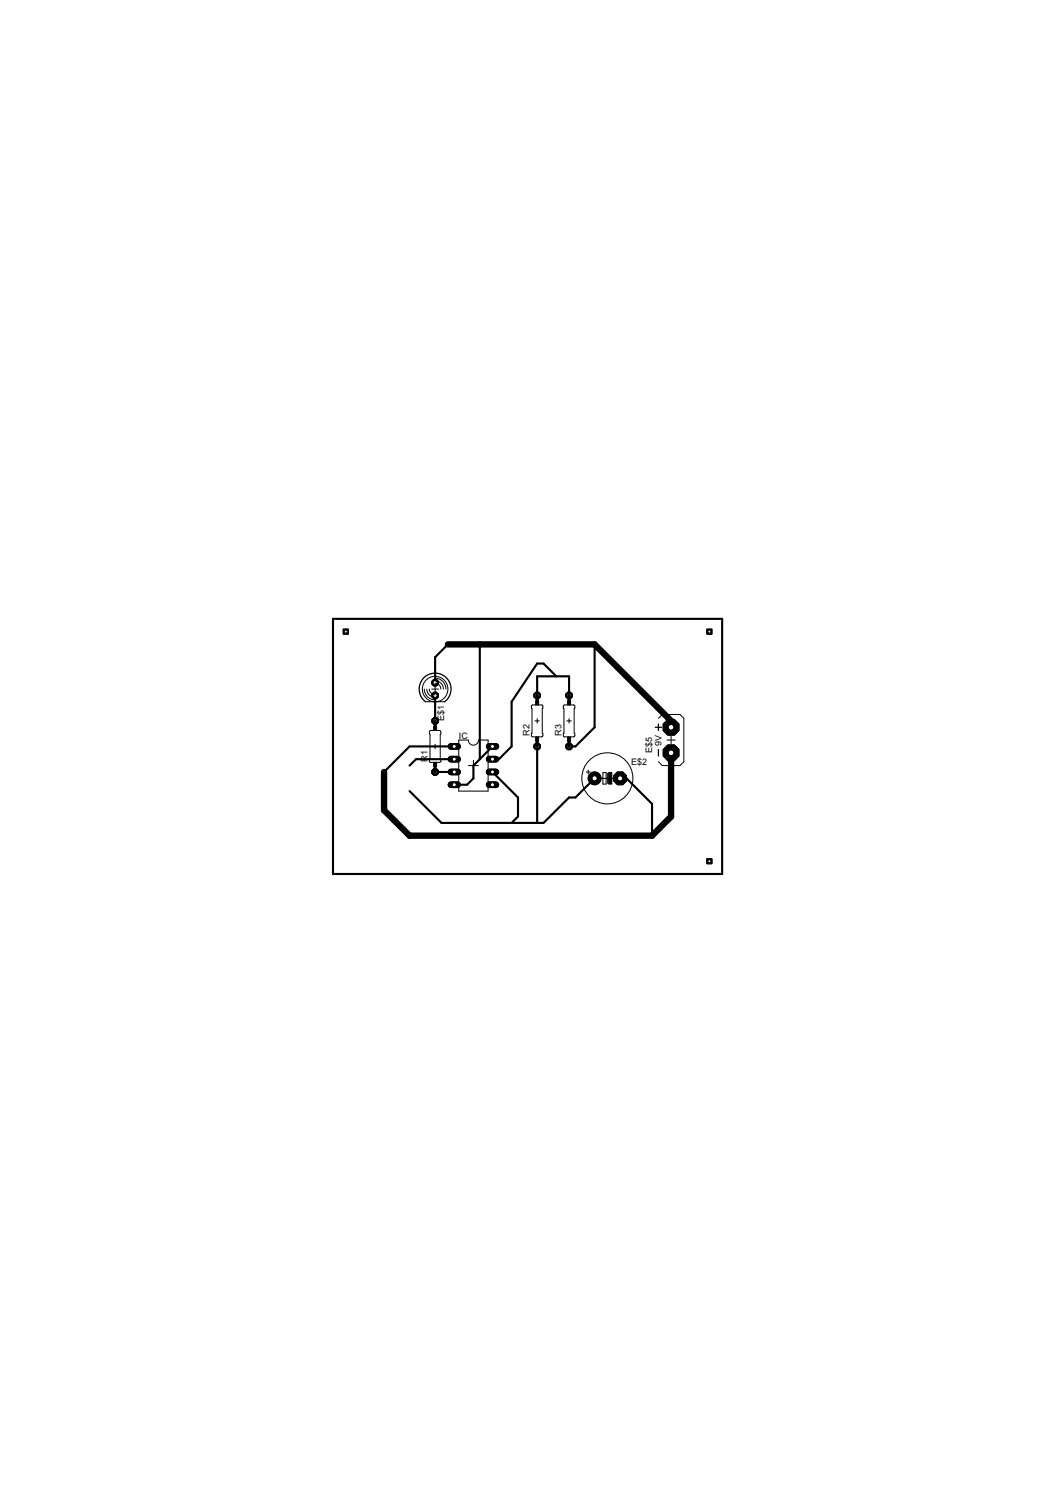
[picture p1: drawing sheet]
<svg xmlns="http://www.w3.org/2000/svg" width="210mm" height="297mm" viewBox="0 0 210 297" stroke-linecap="round" stroke-linejoin="round" font-family="sans-serif">
<defs><g id="words">
<g font-size="2">
<text x="88.4" y="143.5" transform="rotate(-90 88.4 143.5)">E$1</text>
<text x="91.3" y="147">IC</text>
<text x="105.4" y="146.4" transform="rotate(-90 105.4 146.4)">R2</text>
<text x="111.7" y="146.4" transform="rotate(-90 111.7 146.4)">R3</text>
<text x="129.7" y="149.7" transform="rotate(-90 129.7 149.7)">E$5</text>
<text x="131.6" y="148.4" transform="rotate(-90 131.6 148.4)">9V</text>
<text x="85" y="151.5" transform="rotate(-90 85 151.5)">R1</text>
<text x="125.6" y="152.1">E$2</text>
</g>
</g></defs>
<g fill="none" stroke="#000" stroke-width=".42">
<path d="M66.3 123.1h77.4v50.8h-77.4zM86.6 138.4v5M89.1 128.2l-2.5 2.5v5.1M95.5 128.2v22.8M106.9 138.4v-3.8h6.3v3.8M110.7 134.6l-2.6-2.6h-1.2l-5.1 7.6v8.9l-2.5 2.5h-1.3M118.3 128.2v16.5l-3.8 3.8h-1.3M86.6 153.6h3.8M90.4 151h-7.6l-1.3 1.3M90.4 148.5h-8.9l-5.1 5.1M95.5 151l-1.3 1.3v2.6l-1.3 1.2h-2.5M98 153.6l5.1 5.1v3.8l-1.3 1.2"/>
<path d="M98 148.5l-2.5 2.5M106.9 148.5v15.2M118.3 154.9l-3.8 3.8h-1.3l-5.1 5h-20.3l-6.3-6.3M123.4 154.9h1.3l5 5v6.4M133.5 143.4v1.3"/>
</g>
<path d="M89.1 128.2h29.2l15.2 15.2M89.7 148.5h1.3M133.5 149.8v12.7l-3.8 3.8h-48.2l-5.1-5.1v-7.6" fill="none" stroke="#000" stroke-width="1.3"/>
<circle cx="90.4" cy="148.5" r=".4" fill="#fff" stroke="#000" stroke-width=".2"/>
<path d="M89.7 151h1.3" fill="none" stroke="#000" stroke-width="1.3"/>
<circle cx="90.4" cy="151" r=".4" fill="#fff" stroke="#000" stroke-width=".2"/>
<path d="M97.3 151h1.4" fill="none" stroke="#000" stroke-width="1.3"/>
<circle cx="98" cy="151" r=".4" fill="#fff" stroke="#000" stroke-width=".2"/>
<path d="M97.3 148.5h1.4" fill="none" stroke="#000" stroke-width="1.3"/>
<circle cx="98" cy="148.5" r=".4" fill="#fff" stroke="#000" stroke-width=".2"/>
<path d="M89.7 153.6h1.3" fill="none" stroke="#000" stroke-width="1.3"/>
<circle cx="90.4" cy="153.6" r=".4" fill="#fff" stroke="#000" stroke-width=".2"/>
<path d="M89.7 156.1h1.3" fill="none" stroke="#000" stroke-width="1.3"/>
<circle cx="90.4" cy="156.1" r=".4" fill="#fff" stroke="#000" stroke-width=".2"/>
<path d="M97.3 153.6h1.4" fill="none" stroke="#000" stroke-width="1.3"/>
<circle cx="98" cy="153.6" r=".4" fill="#fff" stroke="#000" stroke-width=".2"/>
<path d="M97.3 156.1h1.4" fill="none" stroke="#000" stroke-width="1.3"/>
<circle cx="98" cy="156.1" r=".4" fill="#fff" stroke="#000" stroke-width=".2"/>
<circle cx="86.6" cy="153.6" r=".71" fill="#000" stroke="#000" stroke-width=".2"/>
<circle cx="86.6" cy="153.6" r=".4" fill="#fff" stroke="#000" stroke-width=".2"/>
<circle cx="86.6" cy="143.4" r=".71" fill="#000" stroke="#000" stroke-width=".2"/>
<circle cx="86.6" cy="143.4" r=".4" fill="#fff" stroke="#000" stroke-width=".2"/>
<circle cx="106.9" cy="148.5" r=".71" fill="#000" stroke="#000" stroke-width=".2"/>
<circle cx="106.9" cy="148.5" r=".4" fill="#fff" stroke="#000" stroke-width=".2"/>
<circle cx="106.9" cy="138.4" r=".71" fill="#000" stroke="#000" stroke-width=".2"/>
<circle cx="106.9" cy="138.4" r=".4" fill="#fff" stroke="#000" stroke-width=".2"/>
<circle cx="113.2" cy="148.5" r=".71" fill="#000" stroke="#000" stroke-width=".2"/>
<circle cx="113.2" cy="148.5" r=".4" fill="#fff" stroke="#000" stroke-width=".2"/>
<circle cx="113.2" cy="138.4" r=".71" fill="#000" stroke="#000" stroke-width=".2"/>
<circle cx="113.2" cy="138.4" r=".4" fill="#fff" stroke="#000" stroke-width=".2"/>
<circle cx="133.5" cy="149.8" r="1.7" fill="#000" stroke="#000" stroke-width=".2"/>
<circle cx="133.5" cy="149.8" r=".55" fill="#fff" stroke="#000" stroke-width=".2"/>
<circle cx="133.5" cy="144.7" r="1.7" fill="#000" stroke="#000" stroke-width=".2"/>
<circle cx="133.5" cy="144.7" r=".55" fill="#fff" stroke="#000" stroke-width=".2"/>
<circle cx="86.6" cy="135.8" r=".71" fill="#000" stroke="#000" stroke-width=".2"/>
<circle cx="86.6" cy="135.8" r=".4" fill="#fff" stroke="#000" stroke-width=".2"/>
<circle cx="86.6" cy="138.4" r=".71" fill="#000" stroke="#000" stroke-width=".2"/>
<circle cx="86.6" cy="138.4" r=".4" fill="#fff" stroke="#000" stroke-width=".2"/>
<circle cx="118.3" cy="154.9" r="1.27" fill="#000" stroke="#000" stroke-width=".2"/>
<circle cx="118.3" cy="154.9" r=".51" fill="#fff" stroke="#000" stroke-width=".2"/>
<circle cx="123.4" cy="154.9" r="1.38" fill="#000" stroke="#000" stroke-width=".2"/>
<circle cx="123.4" cy="154.9" r=".51" fill="#fff" stroke="#000" stroke-width=".2"/>
<path d="M68.3 125.2h1v1h-1z" fill="#000" stroke="#000" stroke-width=".2"/>
<circle cx="68.8" cy="125.7" r=".3" fill="#fff" stroke="#000" stroke-width=".2"/>
<path d="M140.6 125.2h1v1h-1z" fill="#000" stroke="#000" stroke-width=".2"/>
<circle cx="141.1" cy="125.7" r=".3" fill="#fff" stroke="#000" stroke-width=".2"/>
<path d="M140.6 170.8h1v1.1h-1z" fill="#000" stroke="#000" stroke-width=".2"/>
<circle cx="141.1" cy="171.3" r=".3" fill="#fff" stroke="#000" stroke-width=".2"/>
<path d="M89.7 148.5h1.3" fill="none" stroke="#000" stroke-width="1.3"/>
<circle cx="90.4" cy="148.5" r=".4" fill="#fff" stroke="#000" stroke-width=".2"/>
<path d="M89.7 151h1.3" fill="none" stroke="#000" stroke-width="1.3"/>
<circle cx="90.4" cy="151" r=".4" fill="#fff" stroke="#000" stroke-width=".2"/>
<path d="M97.3 151h1.4" fill="none" stroke="#000" stroke-width="1.3"/>
<circle cx="98" cy="151" r=".4" fill="#fff" stroke="#000" stroke-width=".2"/>
<path d="M97.3 148.5h1.4" fill="none" stroke="#000" stroke-width="1.3"/>
<circle cx="98" cy="148.5" r=".4" fill="#fff" stroke="#000" stroke-width=".2"/>
<path d="M89.7 153.6h1.3" fill="none" stroke="#000" stroke-width="1.3"/>
<circle cx="90.4" cy="153.6" r=".4" fill="#fff" stroke="#000" stroke-width=".2"/>
<path d="M89.7 156.1h1.3" fill="none" stroke="#000" stroke-width="1.3"/>
<circle cx="90.4" cy="156.1" r=".4" fill="#fff" stroke="#000" stroke-width=".2"/>
<path d="M97.3 153.6h1.4" fill="none" stroke="#000" stroke-width="1.3"/>
<circle cx="98" cy="153.6" r=".4" fill="#fff" stroke="#000" stroke-width=".2"/>
<path d="M97.3 156.1h1.4" fill="none" stroke="#000" stroke-width="1.3"/>
<circle cx="98" cy="156.1" r=".4" fill="#fff" stroke="#000" stroke-width=".2"/>
<circle cx="86.6" cy="153.6" r=".71" fill="#000" stroke="#000" stroke-width=".2"/>
<circle cx="86.6" cy="153.6" r=".4" fill="#fff" stroke="#000" stroke-width=".2"/>
<circle cx="86.6" cy="143.4" r=".71" fill="#000" stroke="#000" stroke-width=".2"/>
<circle cx="86.6" cy="143.4" r=".4" fill="#fff" stroke="#000" stroke-width=".2"/>
<circle cx="106.9" cy="148.5" r=".71" fill="#000" stroke="#000" stroke-width=".2"/>
<circle cx="106.9" cy="148.5" r=".4" fill="#fff" stroke="#000" stroke-width=".2"/>
<circle cx="106.9" cy="138.4" r=".71" fill="#000" stroke="#000" stroke-width=".2"/>
<circle cx="106.9" cy="138.4" r=".4" fill="#fff" stroke="#000" stroke-width=".2"/>
<circle cx="113.2" cy="148.5" r=".71" fill="#000" stroke="#000" stroke-width=".2"/>
<circle cx="113.2" cy="148.5" r=".4" fill="#fff" stroke="#000" stroke-width=".2"/>
<circle cx="113.2" cy="138.4" r=".71" fill="#000" stroke="#000" stroke-width=".2"/>
<circle cx="113.2" cy="138.4" r=".4" fill="#fff" stroke="#000" stroke-width=".2"/>
<circle cx="133.5" cy="149.8" r="1.7" fill="#000" stroke="#000" stroke-width=".2"/>
<circle cx="133.5" cy="149.8" r=".55" fill="#fff" stroke="#000" stroke-width=".2"/>
<circle cx="133.5" cy="144.7" r="1.7" fill="#000" stroke="#000" stroke-width=".2"/>
<circle cx="133.5" cy="144.7" r=".55" fill="#fff" stroke="#000" stroke-width=".2"/>
<circle cx="86.6" cy="135.8" r=".71" fill="#000" stroke="#000" stroke-width=".2"/>
<circle cx="86.6" cy="135.8" r=".4" fill="#fff" stroke="#000" stroke-width=".2"/>
<circle cx="86.6" cy="138.4" r=".71" fill="#000" stroke="#000" stroke-width=".2"/>
<circle cx="86.6" cy="138.4" r=".4" fill="#fff" stroke="#000" stroke-width=".2"/>
<circle cx="118.3" cy="154.9" r="1.27" fill="#000" stroke="#000" stroke-width=".2"/>
<circle cx="118.3" cy="154.9" r=".51" fill="#fff" stroke="#000" stroke-width=".2"/>
<circle cx="123.4" cy="154.9" r="1.38" fill="#000" stroke="#000" stroke-width=".2"/>
<circle cx="123.4" cy="154.9" r=".51" fill="#fff" stroke="#000" stroke-width=".2"/>
<path d="M68.3 125.2h1v1h-1z" fill="#000" stroke="#000" stroke-width=".2"/>
<circle cx="68.8" cy="125.7" r=".3" fill="#fff" stroke="#000" stroke-width=".2"/>
<path d="M140.6 125.2h1v1h-1z" fill="#000" stroke="#000" stroke-width=".2"/>
<circle cx="141.1" cy="125.7" r=".3" fill="#fff" stroke="#000" stroke-width=".2"/>
<path d="M140.6 170.8h1v1.1h-1z" fill="#000" stroke="#000" stroke-width=".2"/>
<circle cx="141.1" cy="171.3" r=".3" fill="#fff" stroke="#000" stroke-width=".2"/>
<g fill="none" stroke="#000" stroke-width=".2">
<path d="M84.4 137.1a2.15 2.15 0 0 0 2.2 2.1M84.9 137.1a1.66 1.66 0 0 0 1.7 1.6M85.4 137.1l.1 .5 .4 .4 .7 .2M85.9 137.1h1.3M86.6 136l.5 .1 .4 .3 .2 .7M86.6 135.4a1.63 1.63 0 0 1 1.6 1.7M86.6 134.9a2.18 2.18 0 0 1 2.1 2.2M86.6 136.4v1.4M85.5 145.4l2-.1 .2 .2-.1 5.4 .1 .5-.2 .3h-1.8l-.3-.2v-.5l.2-.1zM86.1 148.5h.9M86.6 148.1v.8M91.3 147.2h1.9a1.02 1.02 0 0 0 1 1.1 1.02 1.02 0 0 0 1-1.1h1.9v10.2h-5.8z"/>
<path d="M93.2 152.3h2M94.2 151.3v2M105.8 140.3h2l.2 .1-.1 5.4 .1 .5-.1 .3h-1.9l-.3-.1zM106.4 143.4h.9M106.9 143v.9M112.2 140.3h1.9l.2 .1-.1 5.4 .2 .5-.2 .3h-1.9l-.2-.1zM112.8 143.4h.9M113.2 143v.9M116.6 153.6h.8M117 153.2v.8M119.2 154.9h3.3M120 153.7h.6v2.3h-.6z"/>
<path d="M120.8 153.8v2.1M131 142.9l.8-.7h3.5l.8 .7v8.7l-.8 .7h-3.5l-.8-.7M132.7 147.2h1.6M133.5 146.4v1.6"/>
<circle cx="86.6" cy="137.1" r="2.54"/>
<circle cx="120.8" cy="154.9" r="5.1"/>
<circle cx="133.5" cy="149.8" r="1.27"/>
<circle cx="133.5" cy="144.7" r="1.27"/>
</g>
<path d="M106.6 139.4h.6v.9h-.6zM112.9 139.4h.6v.9h-.6zM86.3 144.5h.6v.8h-.6zM86.3 151.7h.6v.8h-.6zM106.6 146.6h.6v.9h-.6zM112.9 146.6h.6v.9h-.6zM121.1 153.7h.6v2.3h-.6z" fill="#000" stroke="#000" stroke-width=".2"/>
<path d="M84.7 139.6a3.2 3.2 0 0 1-.5-4.6 3.2 3.2 0 0 1 4.7 0 3.2 3.2 0 0 1-.4 4.6M130.4 144.7h1.2M131 144.1v1.2M131 149.1v1.3" fill="none" stroke="#000" stroke-width=".25"/>
<path d="M84.7 139.6h3.8" fill="none" stroke="#000" stroke-width=".21"/>
<path d="M106.9 138.4v1M113.2 138.4v1M86.6 143.4v1M86.6 152.6v1M106.9 147.5v1M113.2 147.5v1" fill="none" stroke="#000" stroke-width=".61"/>
<use href="#words"/>
</svg>
